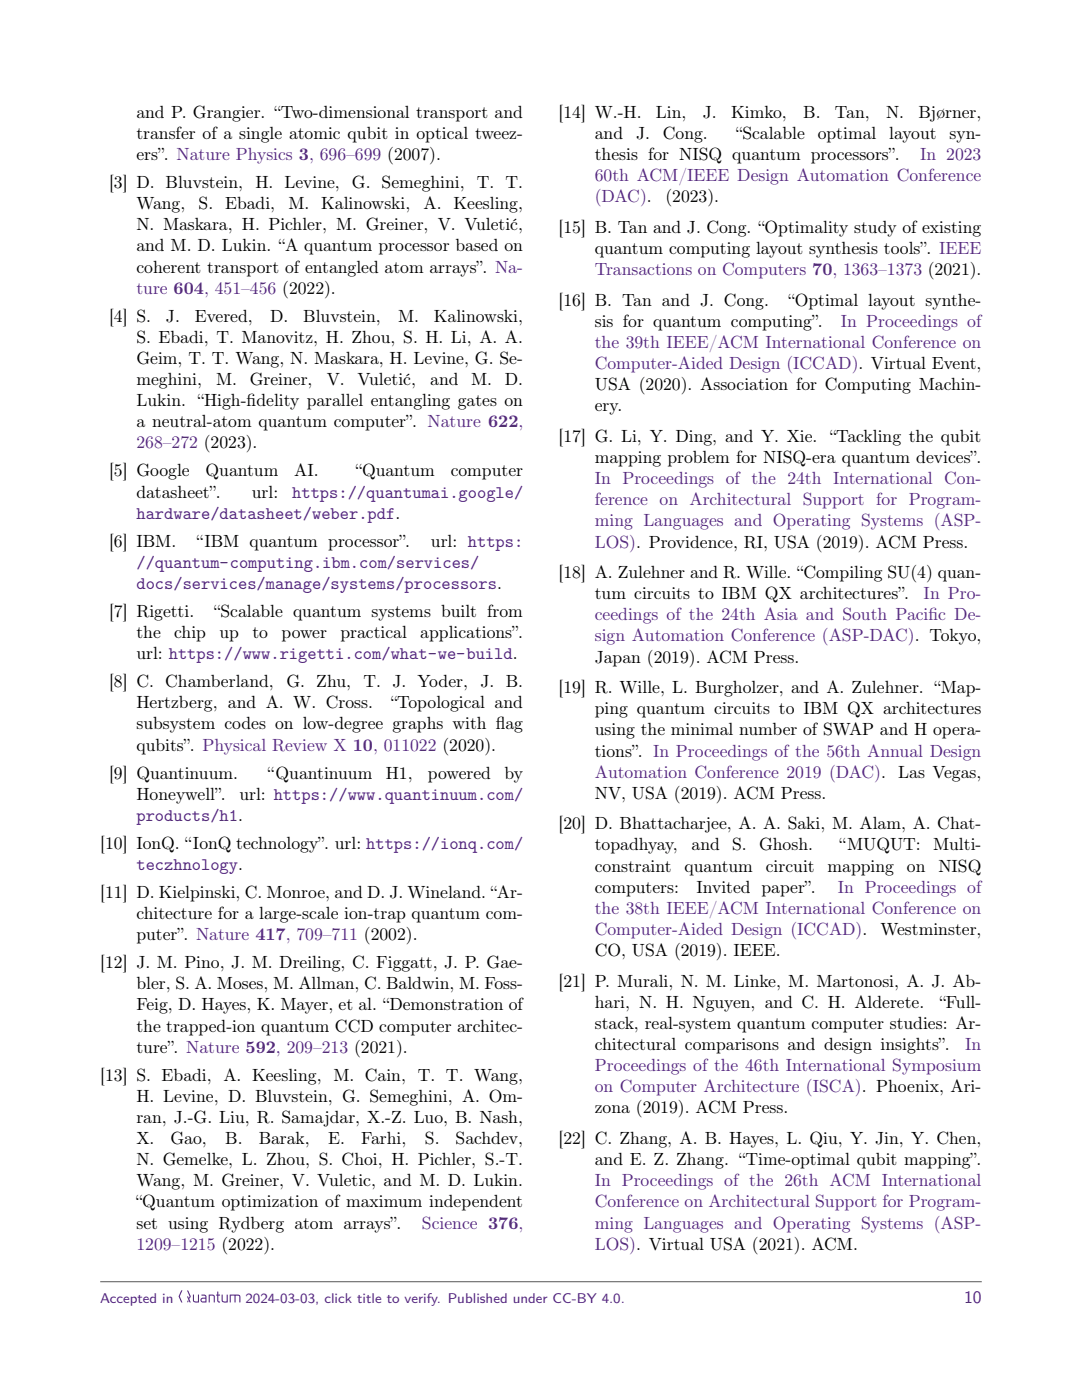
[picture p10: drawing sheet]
<svg xmlns="http://www.w3.org/2000/svg" width="216mm" height="279mm" viewBox="0 0 216 279" stroke-linecap="round" stroke-linejoin="round" font-family="sans-serif">
<defs><g id="words">
<g font-size="3.5">
<text x="27.2" y="23.5">and P. Grangier. “Two-dimensional transport and</text>
<text x="111.5" y="23.5">[14] W.-H.</text>
<text x="130.9" y="23.5">Lin,</text>
<text x="140.3" y="23.5">J.</text>
<text x="145.9" y="23.5">Kimko,</text>
<text x="160.3" y="23.5">B.</text>
<text x="166.6" y="23.5">Tan,</text>
<text x="176.8" y="23.5">N.</text>
<text x="183.3" y="23.5">Bjørner,</text>
<text x="27.2" y="27.7">transfer of a single atomic qubit in optical tweez-</text>
<text x="118.7" y="27.7">and</text>
<text x="126.9" y="27.7">J.</text>
<text x="132.3" y="27.7">Cong.</text>
<text x="147" y="27.7">“Scalable</text>
<text x="163.2" y="27.7">optimal</text>
<text x="177.4" y="27.7">layout</text>
<text x="189.5" y="27.7">syn-</text>
<text x="27.2" y="31.9">ers”. Nature Physics 3, 696–699 (2007).</text>
<text x="118.7" y="31.9">thesis for NISQ quantum processors”.</text>
<text x="21.8" y="37.5">[3] D. Bluvstein, H. Levine, G. Semeghini, T. T.</text>
<text x="27.2" y="41.7">Wang,</text>
<text x="39.6" y="41.7">S. Ebadi,</text>
<text x="57.6" y="41.7">M. Kalinowski,</text>
<text x="84.5" y="41.7">A. Keesling,</text>
<text x="132.8" y="40.4">(2023).</text>
<text x="27.2" y="46">N. Maskara, H. Pichler, M. Greiner, V. Vuletić,</text>
<text x="111.5" y="46.5">[15] B. Tan and J. Cong. “Optimality study of existing</text>
<text x="27.2" y="50.2">and M. D. Lukin. “A quantum processor based on</text>
<text x="118.7" y="50.7">quantum computing layout synthesis tools”. IEEE</text>
<text x="27.2" y="54.4">coherent transport of entangled atom arrays”. Na-</text>
<text x="21.8" y="64.2">[4] S.</text>
<text x="33.1" y="64.2">J.</text>
<text x="38.9" y="64.2">Evered,</text>
<text x="53.9" y="64.2">D.</text>
<text x="60.5" y="64.2">Bluvstein,</text>
<text x="79.4" y="64.2">M.</text>
<text x="86.6" y="64.2">Kalinowski,</text>
<text x="111.5" y="61">[16] B. Tan and J. Cong.</text>
<text x="118.7" y="65.2">sis for quantum computing”.</text>
<text x="157.4" y="61">“Optimal layout synthe-</text>
<text x="27.2" y="68.4">S. Ebadi, T. Manovitz, H. Zhou, S. H. Li, A. A.</text>
<text x="27.2" y="72.6">Geim, T. T. Wang, N. Maskara, H. Levine, G. Se-</text>
<text x="27.2" y="76.9">meghini,</text>
<text x="43.1" y="76.9">M.</text>
<text x="49.8" y="76.9">Greiner,</text>
<text x="65.2" y="76.9">V.</text>
<text x="71.3" y="76.9">Vuletić,</text>
<text x="85.8" y="76.9">and</text>
<text x="94" y="76.9">M.</text>
<text x="100.7" y="76.9">D.</text>
<text x="118.7" y="77.9">USA (2020). Association for Computing Machin-</text>
<text x="27.2" y="81.1">Lukin. “High-f</text>
<text x="49.2" y="81.1">idelity parallel entangling gates on</text>
<text x="118.7" y="82.1">ery.</text>
<text x="27.2" y="85.3">a neutral-atom quantum computer”. Nature 622,</text>
<text x="111.5" y="88.2">[17] G. Li, Y. Ding, and Y. Xie.</text>
<text x="165.7" y="88.2">“Tackling the qubit</text>
<text x="21.8" y="95.1">[5] Google</text>
<text x="41" y="95.1">Quantum</text>
<text x="58.7" y="95.1">AI.</text>
<text x="71.1" y="95.1">“Quantum</text>
<text x="89.9" y="95.1">computer</text>
<text x="118.7" y="92.4">mapping problem for NISQ-era quantum devices”.</text>
<text x="27.2" y="99.3">datasheet”.</text>
<text x="50.3" y="99.3">url:</text>
<text x="21.8" y="109.1">[6] IBM.</text>
<text x="39.3" y="109.1">“IBM quantum processor”.</text>
<text x="86" y="109.1">url: https:</text>
<text x="111.5" y="115.4">[18] A. Zulehner and R. Wille. “Compiling SU(4) quan-</text>
<text x="118.7" y="119.6">tum circuits to IBM QX architectures”.</text>
<text x="21.8" y="123.1">[7] Rigetti.</text>
<text x="42.8" y="123.1">“Scalable quantum systems built from</text>
<text x="27.2" y="127.3">the</text>
<text x="27.2" y="131.6">url: https://www.rigetti.com/what-we-build.</text>
<text x="34.8" y="127.3">chip</text>
<text x="43.8" y="127.3">up</text>
<text x="50.4" y="127.3">to</text>
<text x="56.2" y="127.3">power</text>
<text x="67.9" y="127.3">practical</text>
<text x="83.9" y="127.3">applications”.</text>
<text x="21.8" y="137.1">[8] C. Chamberland,</text>
<text x="57.1" y="137.1">G. Zhu,</text>
<text x="72.5" y="137.1">T. J. Yoder,</text>
<text x="95.9" y="137.1">J. B.</text>
<text x="118.7" y="132.2">Japan (2019). ACM Press.</text>
<text x="27.2" y="141.4">Hertzberg, and A. W. Cross.</text>
<text x="78.1" y="141.4">“Topological and</text>
<text x="111.5" y="138.3">[19] R. Wille, L. Burgholzer, and A. Zulehner. “Map-</text>
<text x="118.7" y="142.6">ping quantum circuits to IBM QX architectures</text>
<text x="27.2" y="145.6">subsystem codes on low-degree graphs with f</text>
<text x="27.2" y="149.8">qubits”. Physical Review X 10, 011022 (2020).</text>
<text x="98.9" y="145.6">lag</text>
<text x="118.7" y="146.8">using the minimal number of SWAP and H opera-</text>
<text x="21.8" y="155.4">[9] Quantinuum.</text>
<text x="53.5" y="155.4">“Quantinuum</text>
<text x="77" y="155.4">H1,</text>
<text x="85.4" y="155.4">powered</text>
<text x="100.7" y="155.4">by</text>
<text x="118.7" y="151">tions”. In Proceedings of the 56th Annual Design</text>
<text x="27.2" y="159.6">Honeywell”.</text>
<text x="47.8" y="159.6">url: https://www.quantinuum.com/</text>
<text x="118.7" y="159.4">NV, USA (2019). ACM Press.</text>
<text x="111.5" y="165.5">[20] D. Bhattacharjee, A. A. Saki, M. Alam, A. Chat-</text>
<text x="20" y="169.4">[10] IonQ. “IonQ technology”. url: https://ionq.com/</text>
<text x="118.7" y="169.7">topadhyay,</text>
<text x="118.7" y="174">constraint</text>
<text x="136.6" y="174">quantum</text>
<text x="138" y="169.7">and S. Ghosh.</text>
<text x="152.8" y="174">circuit</text>
<text x="165.1" y="174">mapping</text>
<text x="167.6" y="169.7">“MUQUT: Multi-</text>
<text x="181" y="174">on</text>
<text x="187.2" y="174">NISQ</text>
<text x="20" y="179.2">[11] D. Kielpinski, C. Monroe, and D. J. Wineland. “Ar-</text>
<text x="118.7" y="178.2">computers:</text>
<text x="139" y="178.2">Invited paper”.</text>
<text x="27.2" y="183.4">chitecture for a large-scale ion-trap quantum com-</text>
<text x="27.2" y="187.6">puter”. Nature 417, 709–711 (2002).</text>
<text x="118.7" y="190.8">CO, USA (2019). IEEE.</text>
<text x="175.7" y="186.6">Westminster,</text>
<text x="20" y="193.2">[12] J. M. Pino, J. M. Dreiling, C. Figgatt, J. P. Gae-</text>
<text x="27.2" y="197.4">bler, S. A. Moses, M. Allman, C. Baldwin, M. Foss-</text>
<text x="111.5" y="196.9">[21] P. Murali, N. M. Linke, M. Martonosi, A. J. Ab-</text>
<text x="27.2" y="201.6">Feig, D. Hayes, K. Mayer, et al. “Demonstration of</text>
<text x="118.7" y="201.1">hari, N. H. Nguyen, and C. H. Alderete.</text>
<text x="187.6" y="201.1">“Full-</text>
<text x="27.2" y="205.9">the trapped-ion quantum CCD computer architec-</text>
<text x="118.7" y="205.3">stack, real-system quantum computer studies: Ar-</text>
<text x="118.7" y="209.6">chitectural comparisons and design insights”.</text>
<text x="20" y="215.7">[13] S. Ebadi, A. Keesling, M. Cain, T. T. Wang,</text>
<text x="27.2" y="210.1">ture”. Nature 592, 209–213 (2021).</text>
<text x="27.2" y="219.9">H. Levine, D. Bluvstein, G. Semeghini, A. Om-</text>
<text x="27.2" y="224.1">ran, J.-G. Liu, R. Samajdar, X.-Z. Luo, B. Nash,</text>
<text x="118.7" y="222.2">zona (2019). ACM Press.</text>
<text x="27.2" y="228.3">X.</text>
<text x="27.2" y="232.5">N. Gemelke, L. Zhou, S. Choi, H. Pichler, S.-T.</text>
<text x="34" y="228.3">Gao,</text>
<text x="45" y="228.3">B.</text>
<text x="51.6" y="228.3">Barak,</text>
<text x="65.5" y="228.3">E.</text>
<text x="72.1" y="228.3">Farhi,</text>
<text x="84.8" y="228.3">S.</text>
<text x="90.9" y="228.3">Sachdev,</text>
<text x="111.5" y="228.3">[22] C. Zhang, A. B. Hayes, L. Qiu, Y. Jin, Y. Chen,</text>
<text x="118.7" y="232.5">and E. Z. Zhang. “Time-optimal qubit mapping”.</text>
<text x="27.2" y="236.7">Wang, M. Greiner, V. Vuletic, and M. D. Lukin.</text>
<text x="27.2" y="241">“Quantum optimization of maximum independent</text>
<text x="27.2" y="245.2">set using Rydberg atom arrays”.</text>
</g>
<g font-size="3.5" fill="#53257f">
<text x="183.6" y="31.9">In 2023</text>
<text x="118.7" y="36.2">60th ACM/IEEE Design Automation Conference</text>
<text x="118.7" y="40.4">(DAC).</text>
<text x="27.2" y="58.6">ture 604, 451–456 (2022).</text>
<text x="118.7" y="54.9">Transactions on Computers 70, 1363–1373 (2021).</text>
<text x="167.8" y="65.2">In Proceedings of</text>
<text x="118.7" y="69.4">the 39th IEEE/ACM International Conference on</text>
<text x="118.7" y="73.7">Computer-Aided Design (ICCAD). Virtual Event,</text>
<text x="27.2" y="89.5">268–272 (2023).</text>
<text x="58.3" y="99.3">https://quantumai.google/</text>
<text x="118.7" y="96.6">In Proceedings of the 24th International Con-</text>
<text x="118.7" y="100.8">ference on Architectural Support for Program-</text>
<text x="27.2" y="103.5">hardware/datasheet/weber.pdf.</text>
<text x="118.7" y="105.1">ming Languages and Operating Systems (ASP-</text>
<text x="27.2" y="113.3">//quantum-computing.ibm.com/services/</text>
<text x="118.7" y="109.3">LOS). Providence, RI, USA (2019). ACM Press.</text>
<text x="27.2" y="117.5">docs/services/manage/systems/processors.</text>
<text x="184.3" y="119.6">In Pro-</text>
<text x="118.7" y="123.8">ceedings of the 24th Asia and South Pacif</text>
<text x="185.3" y="123.8">ic De-</text>
<text x="118.7" y="128">sign Automation Conference (ASP-DAC). Tokyo,</text>
<text x="118.7" y="155.2">Automation Conference 2019 (DAC). Las Vegas,</text>
<text x="27.2" y="163.8">products/h1.</text>
<text x="27.2" y="173.6">teczhnology.</text>
<text x="167.2" y="178.2">In Proceedings of</text>
<text x="118.7" y="182.4">the 38th IEEE/ACM International Conference on</text>
<text x="118.7" y="186.6">Computer-Aided Design (ICCAD).</text>
<text x="192.6" y="209.6">In</text>
<text x="118.7" y="213.8">Proceedings of the 46th International Symposium</text>
<text x="118.7" y="218">on Computer Architecture (ISCA). Phoenix, Ari-</text>
<text x="118.7" y="236.7">In Proceedings of the 26th ACM International</text>
<text x="84.2" y="245.2">Science 376,</text>
<text x="118.7" y="241">Conference on Architectural Support for Program-</text>
<text x="118.7" y="245.2">ming Languages and Operating Systems (ASP-</text>
<text x="27.2" y="249.4">1209–1215 (2022).</text>
<text x="118.7" y="249.4">LOS). Virtual USA (2021). ACM.</text>
<text x="35.6" y="259.9">Quantum</text>
<text x="192.4" y="259.9">10</text>
</g>
<g font-size="2.8" fill="#53257f">
<text x="20" y="259.9">Accepted in</text>
<text x="49" y="259.9">2024-03-03, click title to verify. Published under CC-BY 4.0.</text>
</g>
</g></defs>
<path d="M20 255.8h175.9" fill="none" stroke="#555" stroke-width=".2"/>
<use href="#words"/>
</svg>
